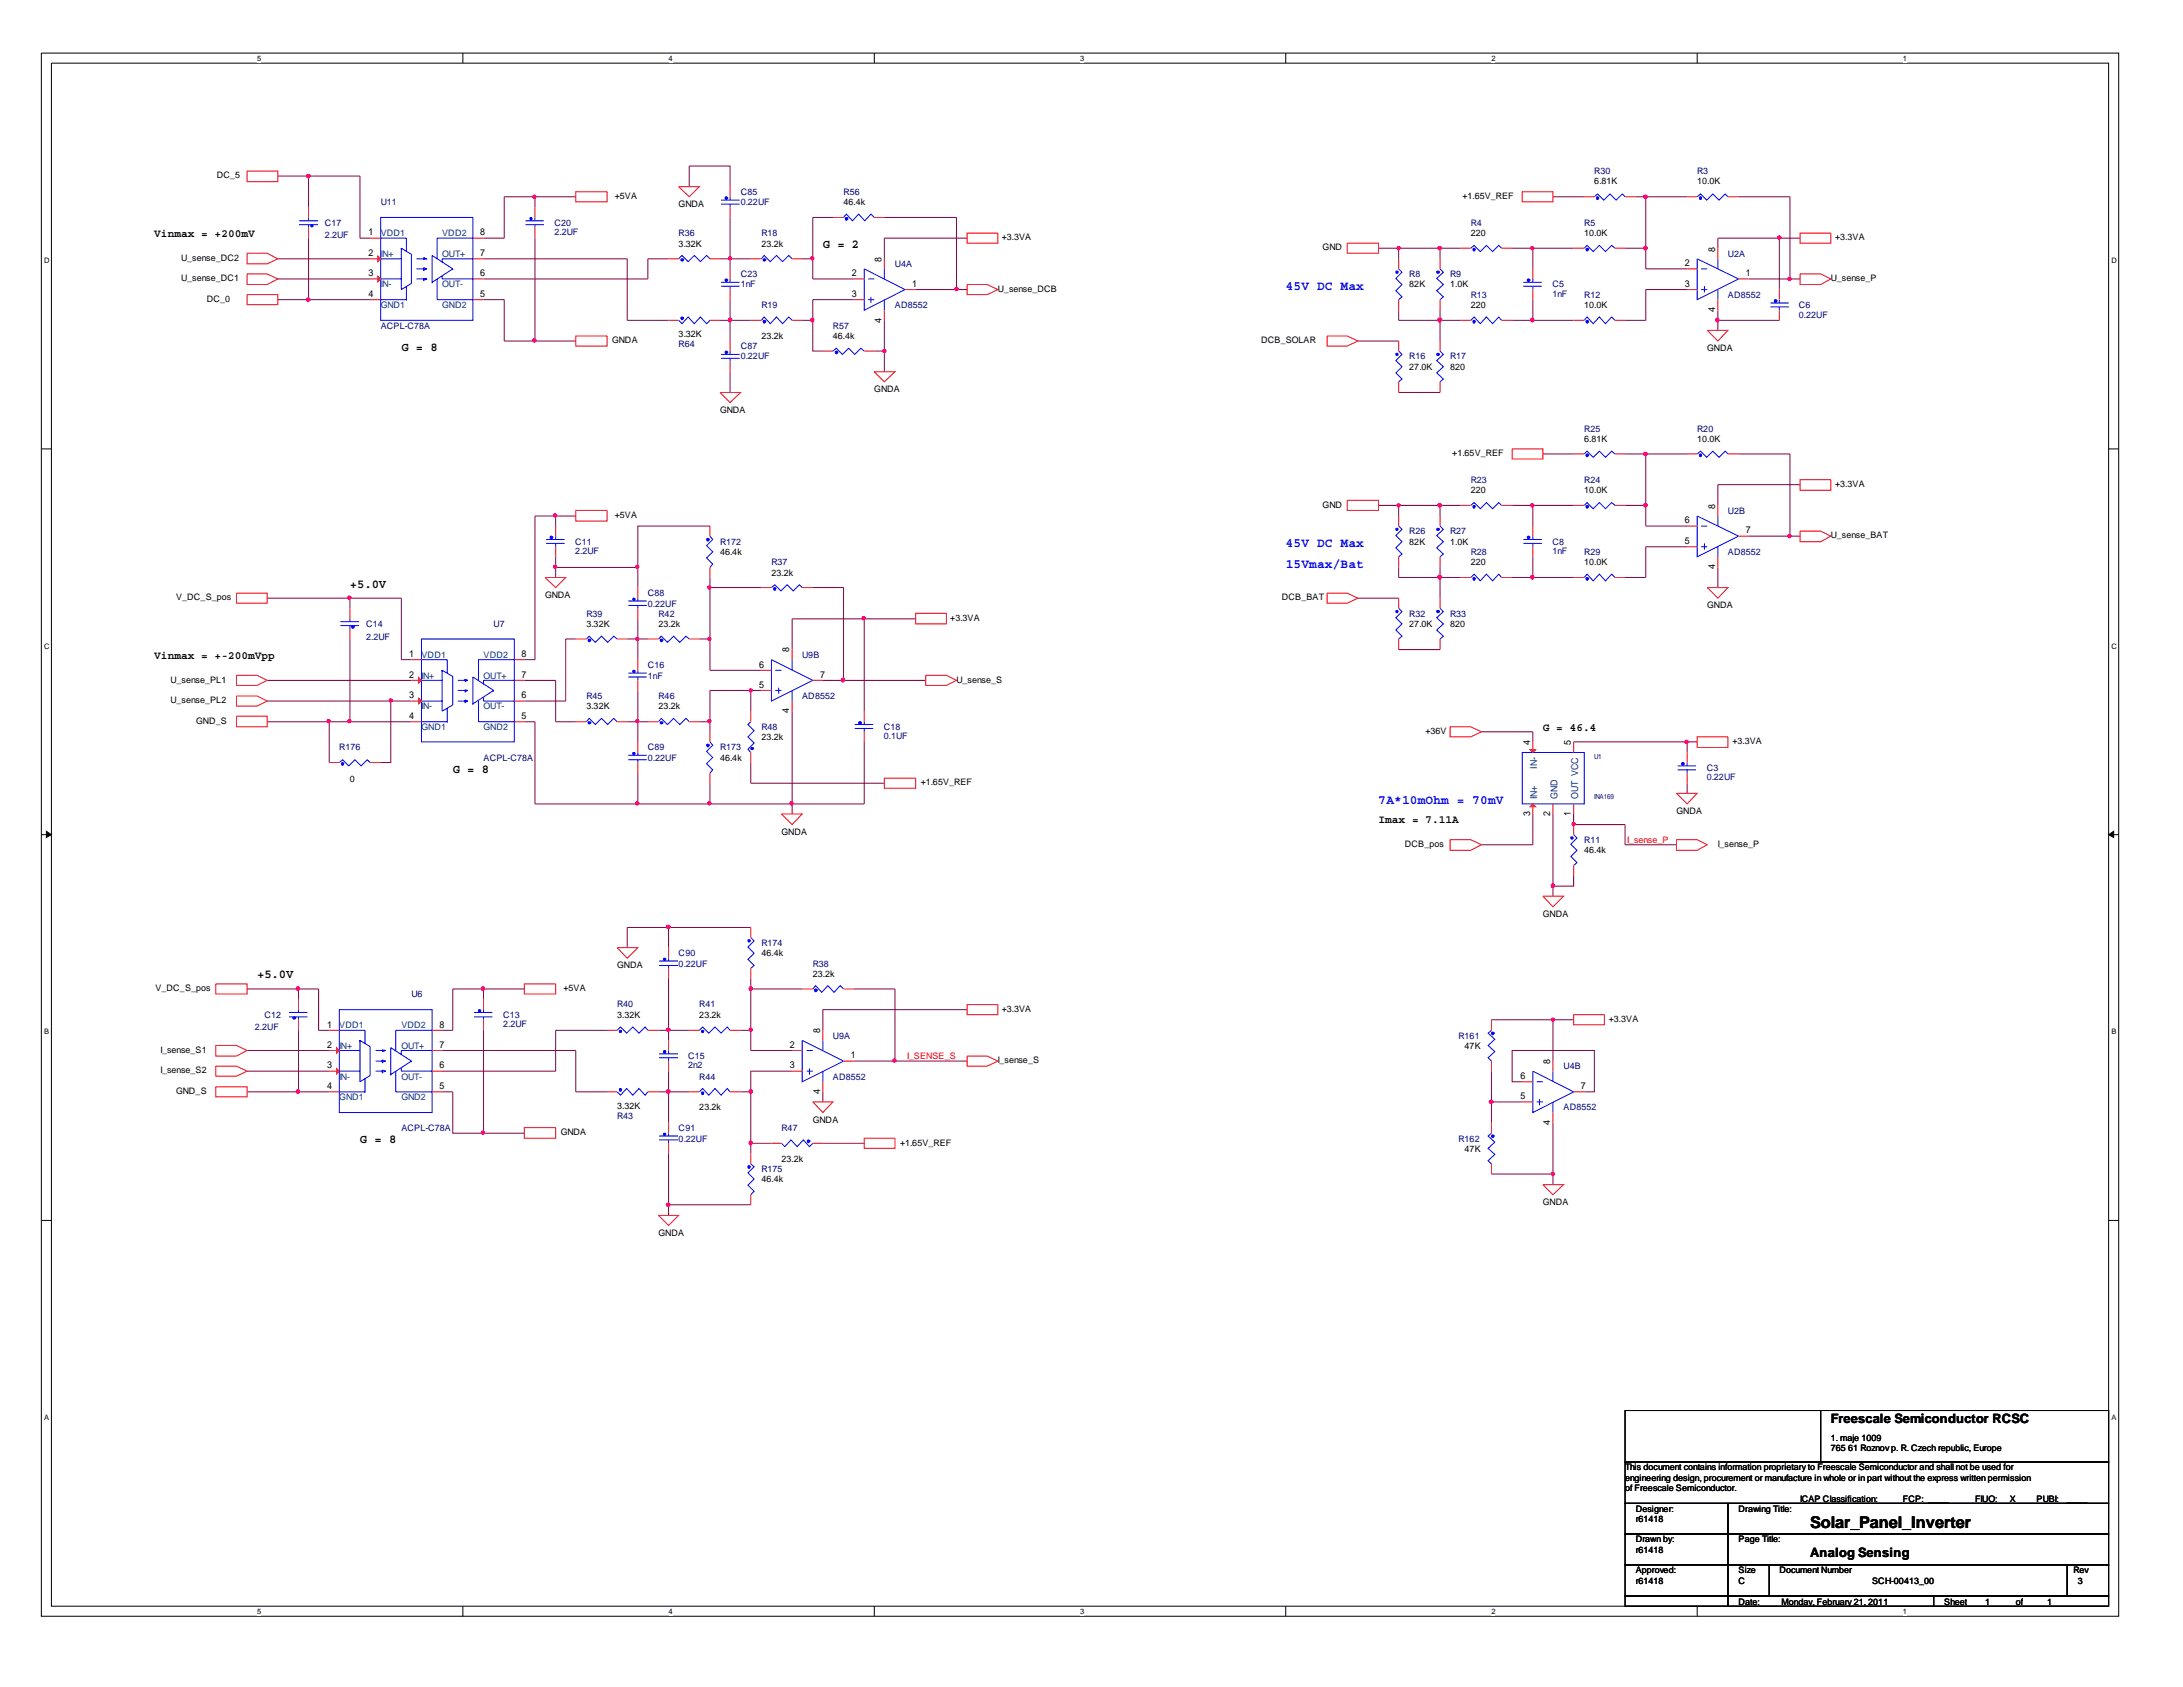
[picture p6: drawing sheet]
<svg xmlns="http://www.w3.org/2000/svg" width="279mm" height="216mm" viewBox="0 0 279 216" stroke-linecap="round" stroke-linejoin="round" font-family="sans-serif">
<defs><g id="words">
<text font-size="2.1" x="231.7" y="195.6">Solar_Panel_Inverter</text>
<g font-size="1.6">
<text x="105.3" y="31.8">G = 2</text>
<text x="51.4" y="44.9">G = 8</text>
<text x="44.8" y="75.2">+5.0V</text>
<text x="58" y="98.9">G = 8</text>
<text x="32.9" y="125.2">+5.0V</text>
<text x="46.1" y="146.3">G = 8</text>
<text x="234.3" y="182.1">Freescale Semiconductor RCSC</text>
<text x="231.7" y="199.3">Analog Sensing</text>
</g>
<g font-size="1.6" fill="#00f">
<text x="164.6" y="37.1">45V DC Max</text>
<text x="164.6" y="70">45V DC Max</text>
<text x="164.6" y="72.7">15Vmax/Bat</text>
<text x="176.4" y="103">7A*10mOhm = 70mV</text>
</g>
<g font-size="1.4">
<text x="19.7" y="30.3">Vinmax = +200mV</text>
<text x="19.7" y="84.4">Vinmax = +-200mVpp</text>
<text x="197.5" y="93.6">G = 46.4</text>
<text x="176.4" y="105.4">Imax = 7.11A</text>
</g>
<g font-size="1.2">
<text x="47.1" y="30.1">1</text>
<text x="47.1" y="32.8">2</text>
<text x="47.1" y="35.3">3</text>
<text x="61.5" y="35.3">6</text>
<text x="61.5" y="32.8">7</text>
<text x="61.5" y="30.1">8</text>
<text x="109" y="35.3">2</text>
<text x="112.8" y="33.5" transform="rotate(-90 112.8 33.5)">8</text>
<text x="215.6" y="34.1">2</text>
<text x="219.5" y="32.2" transform="rotate(-90 219.5 32.2)">8</text>
<text x="223.4" y="35.3">1</text>
<text x="47.1" y="38">4</text>
<text x="61.5" y="38">5</text>
<text x="109" y="38">3</text>
<text x="112.8" y="41.3" transform="rotate(-90 112.8 41.3)">4</text>
<text x="116.8" y="36.7">1</text>
<text x="215.6" y="36.7">3</text>
<text x="219.5" y="39.9" transform="rotate(-90 219.5 39.9)">4</text>
<text x="219.5" y="65.1" transform="rotate(-90 219.5 65.1)">8</text>
<text x="215.6" y="67">6</text>
<text x="215.6" y="69.6">5</text>
<text x="223.4" y="68.3">7</text>
<text x="219.5" y="72.8" transform="rotate(-90 219.5 72.8)">4</text>
<text x="101" y="83.5" transform="rotate(-90 101 83.5)">8</text>
<text x="52.4" y="84.1">1</text>
<text x="52.4" y="86.7">2</text>
<text x="52.4" y="89.4">3</text>
<text x="66.8" y="89.4">6</text>
<text x="66.8" y="86.7">7</text>
<text x="66.8" y="84.1">8</text>
<text x="97.2" y="85.4">6</text>
<text x="97.2" y="88">5</text>
<text x="105" y="86.7">7</text>
<text x="52.4" y="92">4</text>
<text x="66.8" y="92">5</text>
<text x="101" y="91.3" transform="rotate(-90 101 91.3)">4</text>
<text x="195.8" y="95.4" transform="rotate(-90 195.8 95.4)">4</text>
<text x="201.1" y="95.4" transform="rotate(-90 201.1 95.4)">5</text>
<text x="195.8" y="104.5" transform="rotate(-90 195.8 104.5)">3</text>
<text x="198.4" y="104.5" transform="rotate(-90 198.4 104.5)">2</text>
<text x="201.1" y="104.5" transform="rotate(-90 201.1 104.5)">1</text>
<text x="41.9" y="131.5">1</text>
<text x="56.2" y="131.5">8</text>
<text x="41.9" y="134.1">2</text>
<text x="41.9" y="136.7">3</text>
<text x="56.2" y="136.7">6</text>
<text x="56.2" y="134.1">7</text>
<text x="101.1" y="134.1">2</text>
<text x="101.1" y="136.7">3</text>
<text x="105" y="132.2" transform="rotate(-90 105 132.2)">8</text>
<text x="108.9" y="135.4">1</text>
<text x="198.4" y="136.2" transform="rotate(-90 198.4 136.2)">8</text>
<text x="41.9" y="139.4">4</text>
<text x="56.2" y="139.4">5</text>
<text x="105" y="140" transform="rotate(-90 105 140)">4</text>
<text x="194.6" y="138.1">6</text>
<text x="194.6" y="140.7">5</text>
<text x="198.4" y="144" transform="rotate(-90 198.4 144)">4</text>
<text x="202.3" y="139.4">7</text>
</g>
<g font-size="1.2" fill="#004080">
<text x="196.8" y="98.4" transform="rotate(-90 196.8 98.4)">IN-</text>
<text x="196.8" y="102.2" transform="rotate(-90 196.8 102.2)">IN+</text>
<text x="199.3" y="102.2" transform="rotate(-90 199.3 102.2)">GND</text>
<text x="202" y="102.2" transform="rotate(-90 202 102.2)">OUT VCC</text>
</g>
<g font-size="1.1">
<text x="27.8" y="22.8">DC_5</text>
<text x="204.1" y="23.6">6.81K</text>
<text x="217.2" y="23.6">10.0K</text>
<text x="78.7" y="25.5">+5VA</text>
<text x="86.9" y="26.5">GNDA</text>
<text x="108" y="26.3">46.4k</text>
<text x="187.2" y="25.5">+1.65V_REF</text>
<text x="23.2" y="36">U_sense_DC1</text>
<text x="23.2" y="33.4">U_sense_DC2</text>
<text x="86.9" y="31.6">3.32K</text>
<text x="97.4" y="31.6">23.2k</text>
<text x="128.2" y="30.8">+3.3VA</text>
<text x="169.3" y="32.1">GND</text>
<text x="188.2" y="30.2">220</text>
<text x="202.8" y="30.2">10.0K</text>
<text x="234.3" y="36">U_sense_P</text>
<text x="234.9" y="30.8">+3.3VA</text>
<text x="26.5" y="38.6">DC_0</text>
<text x="127.7" y="37.3">U_sense_DCB</text>
<text x="180.4" y="36.8">82K</text>
<text x="185.6" y="36.8">1.0K</text>
<text x="188.2" y="39.4">220</text>
<text x="202.8" y="39.4">10.0K</text>
<text x="78.3" y="43.9">GNDA</text>
<text x="86.9" y="43.1">3.32K</text>
<text x="97.4" y="43.4">23.2k</text>
<text x="106.6" y="43.4">46.4k</text>
<text x="161.4" y="43.9">DCB_SOLAR</text>
<text x="180.4" y="47.4">27.0K</text>
<text x="185.6" y="47.4">820</text>
<text x="218.5" y="44.9">GNDA</text>
<text x="92.2" y="52.9">GNDA</text>
<text x="111.9" y="50.2">GNDA</text>
<text x="185.9" y="58.4">+1.65V_REF</text>
<text x="202.8" y="56.5">6.81K</text>
<text x="217.2" y="56.5">10.0K</text>
<text x="169.3" y="65">GND</text>
<text x="188.2" y="63.1">220</text>
<text x="202.8" y="63.1">10.0K</text>
<text x="234.9" y="62.3">+3.3VA</text>
<text x="78.7" y="66.3">+5VA</text>
<text x="92.2" y="71">46.4k</text>
<text x="180.4" y="69.7">82K</text>
<text x="185.6" y="69.7">1.0K</text>
<text x="234.3" y="68.9">U_sense_BAT</text>
<text x="22.5" y="76.8">V_DC_S_pos</text>
<text x="69.8" y="76.6">GNDA</text>
<text x="98.7" y="73.7">23.2k</text>
<text x="164.1" y="76.8">DCB_BAT</text>
<text x="188.2" y="72.3">220</text>
<text x="202.8" y="72.3">10.0K</text>
<text x="218.5" y="77.8">GNDA</text>
<text x="75.1" y="80.3">3.32K</text>
<text x="84.3" y="80.3">23.2k</text>
<text x="121.6" y="79.5">+3.3VA</text>
<text x="180.4" y="80.3">27.0K</text>
<text x="185.6" y="80.3">820</text>
<text x="21.8" y="87.4">U_sense_PL1</text>
<text x="122.4" y="87.4">U_sense_S</text>
<text x="21.8" y="90">U_sense_PL2</text>
<text x="25.1" y="92.7">GND_S</text>
<text x="75.1" y="90.8">3.32K</text>
<text x="84.3" y="90.8">23.2k</text>
<text x="97.4" y="94.7">23.2k</text>
<text x="182.4" y="93.9">+36V</text>
<text x="221.7" y="95.2">+3.3VA</text>
<text x="44.8" y="100">0</text>
<text x="92.2" y="97.4">46.4k</text>
<text x="117.8" y="100.5">+1.65V_REF</text>
<text x="100" y="106.8">GNDA</text>
<text x="214.6" y="104.2">GNDA</text>
<text x="179.8" y="108.4">DCB_pos</text>
<text x="202.8" y="109.2">46.4k</text>
<text x="219.9" y="108.4">I_sense_P</text>
<text x="197.5" y="117.3">GNDA</text>
<text x="79" y="123.9">GNDA</text>
<text x="97.4" y="122.3">46.4k</text>
<text x="104" y="125">23.2k</text>
<text x="19.9" y="126.9">V_DC_S_pos</text>
<text x="72.1" y="126.9">+5VA</text>
<text x="79" y="130.3">3.32K</text>
<text x="89.5" y="130.3">23.2k</text>
<text x="128.2" y="129.5">+3.3VA</text>
<text x="205.9" y="130.8">+3.3VA</text>
<text x="20.5" y="134.7">I_sense_S1</text>
<text x="20.5" y="137.4">I_sense_S2</text>
<text x="127.7" y="136.1">I_sense_S</text>
<text x="187.5" y="134.2">47K</text>
<text x="22.5" y="140">GND_S</text>
<text x="79" y="141.9">3.32K</text>
<text x="89.5" y="142.1">23.2k</text>
<text x="104" y="143.7">GNDA</text>
<text x="71.8" y="145.3">GNDA</text>
<text x="100" y="148.7">23.2k</text>
<text x="115.2" y="146.6">+1.65V_REF</text>
<text x="187.5" y="147.4">47K</text>
<text x="97.4" y="151.3">46.4k</text>
<text x="197.5" y="154.3">GNDA</text>
<text x="84.3" y="158.2">GNDA</text>
<text x="234.3" y="184.4">1. maje 1009</text>
<text x="234.3" y="185.7">765 61 Roznov p. R. Czech republic, Europe</text>
<text x="208" y="188.2">This document contains information proprietary to Freescale Semiconductor and shall not be used for</text>
<text x="208" y="189.5">engineering design, procurement or manufacture in whole or in part without the express written permission</text>
<text x="208" y="190.8">of Freescale Semiconductor.</text>
<text x="209.4" y="193.5">Designer:</text>
<text x="209.4" y="197.4">Drawn by:</text>
<text x="209.4" y="194.8">r61418</text>
<text x="222.5" y="197.4">Page Title:</text>
<text x="222.5" y="193.5">Drawing Title:</text>
<text x="230.4" y="192.2">ICAP Classification:</text>
<text x="243.6" y="192.2">FCP: ____</text>
<text x="252.8" y="192.2">FIUO:</text>
<text x="257.2" y="192.2">X</text>
<text x="260.7" y="192.2">PUBI:</text>
<text x="264.6" y="192.2">____</text>
<text x="209.4" y="201.3">Approved:</text>
<text x="209.4" y="202.7">r61418</text>
<text x="209.4" y="198.8">r61418</text>
<text x="222.5" y="201.3">Size</text>
<text x="222.5" y="202.7">C</text>
<text x="227.7" y="201.3">Document Number</text>
<text x="239.6" y="202.7">SCH-00413_00</text>
<text x="265.4" y="201.3">Rev</text>
<text x="265.9" y="202.7">3</text>
<text x="222.5" y="205.3">Date:</text>
<text x="228" y="205.3">Monday, February 21, 2011</text>
<text x="248.8" y="205.3">Sheet</text>
<text x="254.1" y="205.3">1</text>
<text x="258" y="205.3">of</text>
<text x="262" y="205.3">1</text>
</g>
<g font-size="1.1" fill="#000080">
<text x="204.1" y="22.3">R30</text>
<text x="217.2" y="22.3">R3</text>
<text x="41.6" y="28.9">C17</text>
<text x="48.7" y="26.3">U11</text>
<text x="71" y="28.9">C20</text>
<text x="94.8" y="25">C85</text>
<text x="94.8" y="26.3">0.22UF</text>
<text x="108" y="25">R56</text>
<text x="188.2" y="28.9">R4</text>
<text x="202.8" y="28.9">R5</text>
<text x="41.6" y="30.5">2.2UF</text>
<text x="71" y="30.1">2.2UF</text>
<text x="86.9" y="30.2">R36</text>
<text x="94.8" y="35.5">C23</text>
<text x="97.4" y="30.2">R18</text>
<text x="114.5" y="34.2">U4A</text>
<text x="180.4" y="35.5">R8</text>
<text x="185.6" y="35.5">R9</text>
<text x="221.2" y="32.8">U2A</text>
<text x="94.8" y="36.8">1nF</text>
<text x="97.4" y="39.4">R19</text>
<text x="114.5" y="39.4">AD8552</text>
<text x="188.2" y="38.1">R13</text>
<text x="198.7" y="36.8">C5</text>
<text x="198.7" y="38">1nF</text>
<text x="202.8" y="38.1">R12</text>
<text x="221.2" y="38.1">AD8552</text>
<text x="230.2" y="39.4">C6</text>
<text x="230.2" y="40.6">0.22UF</text>
<text x="48.7" y="42.1">ACPL-C78A</text>
<text x="86.9" y="44.4">R64</text>
<text x="94.8" y="44.7">C87</text>
<text x="94.8" y="46">0.22UF</text>
<text x="106.6" y="42.1">R57</text>
<text x="180.4" y="46">R16</text>
<text x="185.6" y="46">R17</text>
<text x="202.8" y="55.2">R25</text>
<text x="217.2" y="55.2">R20</text>
<text x="188.2" y="61.8">R23</text>
<text x="202.8" y="61.8">R24</text>
<text x="221.2" y="65.8">U2B</text>
<text x="73.6" y="69.7">C11</text>
<text x="73.6" y="70.9">2.2UF</text>
<text x="92.2" y="69.7">R172</text>
<text x="180.4" y="68.4">R26</text>
<text x="185.6" y="68.4">R27</text>
<text x="188.2" y="71">R28</text>
<text x="198.7" y="69.7">C8</text>
<text x="198.7" y="70.9">1nF</text>
<text x="202.8" y="71">R29</text>
<text x="221.2" y="71">AD8552</text>
<text x="82.9" y="76.3">C88</text>
<text x="82.9" y="77.6">0.22UF</text>
<text x="98.7" y="72.3">R37</text>
<text x="46.9" y="80.3">C14</text>
<text x="46.9" y="81.8">2.2UF</text>
<text x="63.2" y="80.3">U7</text>
<text x="75.1" y="78.9">R39</text>
<text x="84.3" y="78.9">R42</text>
<text x="180.4" y="78.9">R32</text>
<text x="185.6" y="78.9">R33</text>
<text x="75.1" y="89.4">R45</text>
<text x="82.9" y="85.5">C16</text>
<text x="82.9" y="86.9">1nF</text>
<text x="84.3" y="89.4">R46</text>
<text x="102.7" y="84.2">U9B</text>
<text x="102.7" y="89.4">AD8552</text>
<text x="97.4" y="93.4">R48</text>
<text x="113.1" y="93.4">C18</text>
<text x="113.1" y="94.6">0.1UF</text>
<text x="43.4" y="96">R176</text>
<text x="61.9" y="97.4">ACPL-C78A</text>
<text x="82.9" y="96">C89</text>
<text x="82.9" y="97.4">0.22UF</text>
<text x="92.2" y="96">R173</text>
<text x="218.4" y="98.7">C3</text>
<text x="218.4" y="99.9">0.22UF</text>
<text x="202.8" y="107.9">R11</text>
<text x="86.9" y="122.3">C90</text>
<text x="86.9" y="123.7">0.22UF</text>
<text x="97.4" y="121.1">R174</text>
<text x="104" y="123.7">R38</text>
<text x="32.6" y="131.9">2.2UF</text>
<text x="33.8" y="130.3">C12</text>
<text x="52.7" y="127.6">U6</text>
<text x="64.4" y="130.3">C13</text>
<text x="64.4" y="131.4">2.2UF</text>
<text x="79" y="128.9">R40</text>
<text x="89.5" y="128.9">R41</text>
<text x="88.1" y="135.5">C15</text>
<text x="88.1" y="136.7">2n2</text>
<text x="106.6" y="132.9">U9A</text>
<text x="186.7" y="132.9">R161</text>
<text x="200.1" y="136.9">U4B</text>
<text x="79" y="143.2">R43</text>
<text x="89.5" y="138.2">R44</text>
<text x="106.6" y="138.2">AD8552</text>
<text x="200.1" y="142.1">AD8552</text>
<text x="51.4" y="144.7">ACPL-C78A</text>
<text x="86.9" y="144.7">C91</text>
<text x="86.9" y="146.1">0.22UF</text>
<text x="100" y="144.7">R47</text>
<text x="186.7" y="146.1">R162</text>
<text x="97.4" y="150">R175</text>
</g>
<g font-size="1.1" fill="#004080">
<text x="48.7" y="30.2">VDD1</text>
<text x="48.7" y="32.8">IN+</text>
<text x="56.6" y="32.8">OUT+</text>
<text x="56.6" y="30.2">VDD2</text>
<text x="48.7" y="36.8">IN-</text>
<text x="48.7" y="39.4">GND1</text>
<text x="56.6" y="39.4">GND2</text>
<text x="56.6" y="36.8">OUT-</text>
<text x="53.9" y="84.2">VDD1</text>
<text x="53.9" y="86.9">IN+</text>
<text x="61.9" y="86.9">OUT+</text>
<text x="61.9" y="84.2">VDD2</text>
<text x="53.9" y="90.8">IN-</text>
<text x="53.9" y="93.4">GND1</text>
<text x="61.9" y="93.4">GND2</text>
<text x="61.9" y="90.8">OUT-</text>
<text x="43.4" y="131.6">VDD1</text>
<text x="51.4" y="131.6">VDD2</text>
<text x="43.4" y="134.2">IN+</text>
<text x="51.4" y="134.2">OUT+</text>
<text x="43.4" y="138.2">IN-</text>
<text x="43.4" y="140.8">GND1</text>
<text x="51.4" y="140.8">GND2</text>
<text x="51.4" y="138.2">OUT-</text>
</g>
<g font-size="1.1" fill="#f00">
<text x="208.3" y="107.8">I_sense_P</text>
<text x="116.1" y="135.5">I_SENSE_S</text>
</g>
<g font-size="1">
<text x="32.9" y="7.8">5</text>
<text x="85.6" y="7.8">4</text>
<text x="138.2" y="7.8">3</text>
<text x="190.9" y="7.8">2</text>
<text x="243.6" y="7.8">1</text>
<text x="5.6" y="33.6">D</text>
<text x="270.2" y="33.6">D</text>
<text x="5.6" y="83">C</text>
<text x="270.2" y="83">C</text>
<text x="5.6" y="132.4">B</text>
<text x="270.2" y="132.4">B</text>
<text x="5.6" y="181.7">A</text>
<text x="270.2" y="181.7">A</text>
<text x="32.9" y="206.6">5</text>
<text x="85.6" y="206.6">4</text>
<text x="138.2" y="206.6">3</text>
<text x="190.9" y="206.6">2</text>
<text x="243.6" y="206.6">1</text>
</g>
<g font-size=".9" fill="#000080">
<text x="204.1" y="97.1">U1</text>
<text x="204.1" y="102.3">INA169</text>
</g>
</g></defs>
<path d="M5.3 6.8h265.9v200h-265.9zM6.6 8.1h263.3v197.5h-263.3z" fill="none" stroke="#000" stroke-width=".13"/>
<g fill="#fff">
<path d="M32.9 6.9h.5v1.1h-.5z"/>
<path d="M32.9 205.7h.5v1.1h-.5z"/>
</g>
<path d="M59.2 6.8v1.3M59.2 205.6v1.2" fill="none" stroke="#000" stroke-width=".13"/>
<g fill="#fff">
<path d="M85.6 6.9h.5v1.1h-.5z"/>
<path d="M85.6 205.7h.5v1.1h-.5z"/>
</g>
<path d="M111.9 6.8v1.3M111.9 205.6v1.2" fill="none" stroke="#000" stroke-width=".13"/>
<g fill="#fff">
<path d="M138.2 6.9h.5v1.1h-.5z"/>
<path d="M138.2 205.7h.5v1.1h-.5z"/>
</g>
<path d="M164.6 6.8v1.3M164.6 205.6v1.2" fill="none" stroke="#000" stroke-width=".13"/>
<g fill="#fff">
<path d="M190.9 6.9h.5v1.1h-.5z"/>
<path d="M190.9 205.7h.5v1.1h-.5z"/>
</g>
<path d="M217.2 6.8v1.3M217.2 205.6v1.2" fill="none" stroke="#000" stroke-width=".13"/>
<g fill="#fff">
<path d="M243.6 6.9h.5v1.1h-.5z"/>
<path d="M243.6 205.7h.5v1.1h-.5z"/>
<path d="M5.6 32.8h.7v1h-.7z"/>
<path d="M270.2 32.8h.7v1h-.7z"/>
<path d="M5.6 82.1h.7v1.1h-.7z"/>
<path d="M270.2 82.1h.7v1.1h-.7z"/>
</g>
<path d="M5.3 57.5h1.3M269.9 57.5h1.3" fill="none" stroke="#000" stroke-width=".13"/>
<g fill="#fff">
<path d="M5.6 131.5h.6v1.1h-.6z"/>
<path d="M270.2 131.5h.6v1.1h-.6z"/>
</g>
<path d="M5.3 106.8h1.3M269.9 106.8h1.3" fill="none" stroke="#000" stroke-width=".13"/>
<path d="M5.9 106.4l.7 .4-.7 .4zM269.9 106.8l.6-.4v.8z" fill="#000" stroke="#000" stroke-width=".13"/>
<g fill="#fff">
<path d="M5.6 180.9h.6v1h-.6z"/>
<path d="M270.2 180.9h.5v1h-.5z"/>
</g>
<g fill="none" stroke="#000" stroke-width=".13">
<path d="M5.3 156.2h1.3M269.9 156.2h1.3M208 187.1h61.9v5.3h-61.9zM208 180.5h61.9v6.6h-61.9zM208 192.4h13.2v3.9h-13.2zM208 196.3h13.2v4h-13.2zM221.2 192.4h48.7v3.9h-48.7zM221.2 196.3h48.7v4h-48.7zM233 180.5v6.6M208 200.3h13.2v4h-13.2zM208 204.3h13.2v1.3h-13.2zM221.2 204.3h26.3v1.3h-26.3z"/>
<path d="M221.2 200.3h5.3v4h-5.3zM226.5 200.3h38.1v4h-38.1zM247.5 204.3h22.4v1.3h-22.4zM264.6 200.3h5.3v4h-5.3z"/>
</g>
<g fill="none" stroke="#800040" stroke-width=".13">
<path d="M35.6 22.5h3.9M35.6 35.7h11.8M35.6 33.1h11.8M35.6 38.3h3.9M39.5 22.5v4M39.5 30.5v7.8M39.5 22.5h6.6v8M39.5 38.3h7.9M46.1 30.5h1.3M61.9 38.3h2.6v5.3h4M61.9 33.1h18.4v7.9h5.3M68.5 25.2h5.2"/>
<path d="M68.5 25.2v1.3M68.5 25.2h-4v5.3h-2.6M68.5 30.5v13.1M85.6 33.1h-2.7v2.6h-21M88.2 23.9v-2.7h5.2v2.7M92.2 33.1h1.2M93.4 33.1h2.7M93.4 38.3v2.7M93.4 33.1v1.3M93.4 27.8v5.3M102.7 33.1h1.3M104 33.1v2.6h5.3"/>
<path d="M106.6 27.8h-2.6v5.3M109.3 38.3h-5.3v2.7M113.2 27.8h9.2v9.3M117.2 37.1h5.2M122.4 37.1h1.4M123.8 30.5h-10.6v2.6M176.4 31.8h2.6M179 39.7v1.3h5.3M179 31.8h5.3M179 31.8v1.3M184.3 31.8v1.3M184.3 39.7v1.3"/>
<path d="M184.3 31.8h2.7M193.5 31.8h2.7v2.6M196.2 31.8h5.2M196.2 38.3v2.7M198.8 25.2h4M208 31.8h2.6M209.4 25.2h1.2M210.6 31.8v2.6h5.3M210.6 25.2v6.6M210.6 25.2h5.3M215.9 37.1h-5.3v3.9h-2.6M219.9 30.5h7.8v6.6"/>
<path d="M219.9 30.5v1.3M219.9 39.7v1.3M222.5 25.2h6.6v10.5M223.8 35.7h5.3M227.7 30.5h2.7M229.1 35.7h1.3M68.5 43.6h5.2M92.2 41h1.2M93.4 41v2.6M93.4 47.6v2.6M93.4 41h2.7M102.7 41h1.3"/>
<path d="M104 41v3.9h1.3M111.9 44.9h1.3M113.2 41v3.9M113.2 44.9v2.7M173.8 43.6h5.2M179 50.2h5.3M184.3 41v2.6M184.3 41h2.7M193.5 41h2.7M196.2 41h5.2M197.5 58.1h3.9M208 58.1h2.6"/>
<path d="M210.6 58.1v6.6M210.6 58.1h5.3M219.9 41v1.3M219.9 41h7.8M222.5 58.1h6.6v10.5M34.2 76.6h10.6M44.8 76.6h6.6v7.8h1.3M44.8 76.6v1.2M71.1 66h-2.6v18.4h-1.4M71.1 66v1.3M71.1 71.3v1.3M71.1 66h2.6"/>
<path d="M71.1 72.6h10.5v2.6M71.1 72.6v1.3M81.6 79.2v2.6M90.9 75.2h6.5M90.9 73.9v1.3M90.9 67.3h-9.3v5.3M90.9 75.2v6.6h-1.4M104 75.2h4v11.9M110.6 79.2v11.8M110.6 79.2h-9.2v3.9M110.6 79.2h6.6M173.8 76.6h5.2"/>
<path d="M176.4 64.7h2.6M179 64.7h5.3M179 72.6v1.3h5.3M179 64.7v1.3M184.3 64.7v1.3M184.3 72.6v1.3M184.3 73.9v2.7M184.3 64.7h2.7M184.3 73.9h2.7M193.5 73.9h2.7M193.5 64.7h2.7M196.2 73.9h5.2"/>
<path d="M196.2 64.7h5.2M196.2 71.3v2.6M196.2 64.7v2.6M208 64.7h2.6M210.6 64.7v2.6h5.3M215.9 70h-5.3v3.9h-2.6M219.9 72.6v2.6M223.8 68.6h5.3M229.1 68.6h1.3M230.4 62h-10.5v2.7M34.2 87.1h18.5M34.2 89.7h15.8v7.9h-1.3"/>
<path d="M34.2 92.4h7.9v5.2M42.1 92.4h2.7M44.8 81.8v10.6M44.8 92.4h7.9M50 89.7h2.7M67.1 92.4h1.4v10.5h13.1M67.1 87.1h4v5.3h2.6M73.7 81.8h-1.3v7.9h-5.3M80.3 81.8h1.3M80.3 92.4h1.3M81.6 92.4v2.5M81.6 99v3.9"/>
<path d="M81.6 81.8h1.3M81.6 92.4h1.3M81.6 81.8v2.6M81.6 88.4v4M89.5 92.4h1.4M90.9 92.4v1.3M90.9 81.8v4h6.5M96.1 88.4h1.3M96.1 91v-2.6h-5.2v4M96.1 97.6v2.6h17.1M101.4 91v11.9M105.3 87.1h2.7"/>
<path d="M108 87.1h10.5M110.6 94.9v8h-9.2M179 83.1h5.3M189.6 93.7h6.6v1.2M201.4 94.9h14.5M215.9 94.9v1.4M215.9 94.9h1.3M85.6 118.7h10.5M90.9 100.2v2.7h-9.3M90.9 102.9h10.5M101.4 102.9v1.3M196.2 104.2v3.9h-6.6"/>
<path d="M198.8 104.2v9.2h2.6v-1.3M198.8 113.4v1.3M201.4 104.2v1.3h6.6v2.6h6.6M215.9 100.2v1.3M31.6 134.4h10.5M31.6 126.6h6.6M31.6 137.1h10.5M38.2 139.7h3.9M38.2 126.6v1.3M38.2 131.9v7.8h-6.6M38.2 126.6h2.6v5.3M40.8 131.9h1.3"/>
<path d="M56.6 139.7h1.4v5.3h3.9M56.6 134.4h17.1v5.3h4M61.9 126.6h-3.9v5.3h-1.4M61.9 126.6h5.2M61.9 131.9v13.1M61.9 126.6v1.3M77.7 131.9h-6.6v5.2h-14.5M80.3 121.3v-2.6h5.3v2.6M84.3 139.7h1.3M84.3 131.9h1.3M85.6 125.3v6.6M85.6 139.7v4"/>
<path d="M85.6 137.1v2.6M85.6 131.9v1.3M85.6 131.9h2.6M85.6 139.7h2.6M94.8 139.7h1.3M94.8 131.9h1.3M96.1 126.6h6.6M96.1 131.9v2.5h5.3M96.1 139.7v6.6M96.1 126.6v5.3M96.1 125.3v1.3M101.4 137.1h-5.3v2.6"/>
<path d="M105.3 139.7v1.3M109.3 135.8h5.2M109.3 126.6h5.2v9.2M114.5 135.8h9.3M123.8 129.2h-18.5v2.7M190.9 130.5h7.9M190.9 137.1v3.9M194.8 138.4h-1.3v-4h10.6v5.3h-1.3M198.8 130.5v5.3M198.8 130.5h2.6M61.9 145h5.2M85.6 154.2v1.3"/>
<path d="M85.6 147.6v6.6M85.6 154.2h10.5M96.1 146.3h2.6M96.1 146.3v1.3M105.3 146.3h5.3M190.9 141v2.7M190.9 141h3.9M198.8 150.3v1.3M198.8 143.7v6.6h-7.9"/>
</g>
<g fill="#f0f" stroke="#f0f" stroke-width=".13">
<path d="M90.6 102.7h.3l.1 .1-.1 .1-.1 .1-.2-.1z" fill-rule="evenodd"/>
<path d="M68.2 43.4h.3l.1 .2-.1 .1-.1 .1-.2-.1z" fill-rule="evenodd"/>
<path d="M113 44.8h.3l.1 .1-.1 .2h-.1h-.2z" fill-rule="evenodd"/>
<path d="M103.8 32.9h.3l.1 .2-.1 .1-.1 .1-.2-.1z" fill-rule="evenodd"/>
<path d="M103.8 40.8h.3l.1 .1-.2 .3-.2-.1z" fill-rule="evenodd"/>
<path d="M68.2 25h.3l.1 .2-.1 .1-.1 .1-.2-.1z" fill-rule="evenodd"/>
<path d="M93.3 40.8h.3l.1 .1-.3 .3-.2-.1z" fill-rule="evenodd"/>
<path d="M93.3 32.9h.3l.1 .2-.1 .1-.2 .1-.1-.1z" fill-rule="evenodd"/>
<path d="M122.3 36.8h.3v.2v.1l-.2 .1-.1-.1z" fill-rule="evenodd"/>
<path d="M39.3 22.4l.3-.1 .1 .2-.3 .2h-.1z" fill-rule="evenodd"/>
<path d="M44.6 92.1h.2l.1 .2-.1 .1-.1 .1-.1-.1z" fill-rule="evenodd"/>
<path d="M61.7 144.8h.3v.2v.1l-.2 .1-.1-.1z" fill-rule="evenodd"/>
<path d="M196 40.8h.2l.1 .1-.2 .3-.2-.1z" fill-rule="evenodd"/>
<path d="M196 31.6h.2l.1 .2-.1 .1-.1 .1-.1-.1z" fill-rule="evenodd"/>
<path d="M196 73.7h.2l.1 .1-.2 .3-.2-.1z" fill-rule="evenodd"/>
<path d="M210.4 57.9h.3l.2 .2-.3 .2-.2-.1z" fill-rule="evenodd"/>
<path d="M196 64.5h.2l.1 .2-.1 .1-.1 .1-.1-.1z" fill-rule="evenodd"/>
<path d="M228.9 68.5h.3v.1v.1l-.2 .1-.1-.1z" fill-rule="evenodd"/>
<path d="M228.9 35.5h.3v.2v.1l-.2 .1-.1-.1z" fill-rule="evenodd"/>
<path d="M210.4 64.5h.3l.2 .2-.3 .2-.2-.1z" fill-rule="evenodd"/>
<path d="M210.4 31.6h.3l.2 .2-.3 .2-.2-.1z" fill-rule="evenodd"/>
<path d="M210.4 25h.3l.2 .2-.3 .2-.2-.1z" fill-rule="evenodd"/>
<path d="M184.1 64.5h.3l.1 .2-.3 .2-.1-.1z" fill-rule="evenodd"/>
<path d="M178.9 64.5h.2l.1 .2-.1 .1-.1 .1-.1-.1z" fill-rule="evenodd"/>
<path d="M184.1 31.6h.3l.1 .2-.3 .2-.1-.1z" fill-rule="evenodd"/>
<path d="M178.9 31.6h.2l.1 .2-.1 .1-.1 .1-.1-.1z" fill-rule="evenodd"/>
<path d="M107.7 86.8h.3l.1 .2-.2 .3-.2-.2z" fill-rule="evenodd"/>
<path d="M110.4 79h.3l.1 .1-.1 .2h-.2h-.1z" fill-rule="evenodd"/>
<path d="M81.4 81.6h.3l.1 .2-.1 .1-.1 .1-.2-.1z" fill-rule="evenodd"/>
<path d="M41.9 92.1h.3l.1 .2-.1 .1-.1 .1-.2-.1z" fill-rule="evenodd"/>
<path d="M90.6 81.6h.3l.1 .2-.1 .1-.1 .1-.2-.1z" fill-rule="evenodd"/>
<path d="M44.6 76.3h.2l.1 .2-.1 .1-.1 .1-.1-.1z" fill-rule="evenodd"/>
<path d="M95.9 88.2h.3l.1 .2-.1 .1-.1 .1-.2-.1z" fill-rule="evenodd"/>
<path d="M95.9 126.3h.3l.1 .2-.2 .3-.2-.2z" fill-rule="evenodd"/>
<path d="M227.6 30.2h.3l.1 .2-.1 .1-.2 .1-.1-.1z" fill-rule="evenodd"/>
<path d="M198.6 113.2h.3l.1 .1-.2 .3-.2-.1z" fill-rule="evenodd"/>
<path d="M215.7 94.8h.3l.1 .1-.1 .2-.1 .1-.2-.1z" fill-rule="evenodd"/>
<path d="M95.9 131.6h.3l.1 .2-.1 .1-.1 .1-.2-.1z" fill-rule="evenodd"/>
<path d="M219.6 40.8h.3l.1 .1-.2 .3-.2-.1z" fill-rule="evenodd"/>
<path d="M81.4 92.1h.3l.1 .2-.1 .1-.1 .1-.2-.1z" fill-rule="evenodd"/>
<path d="M201.2 105.3h.3l.1 .2-.1 .1-.1 .1-.2-.1z" fill-rule="evenodd"/>
<path d="M101.2 102.7h.2l.1 .1-.1 .1-.1 .1-.1-.1z" fill-rule="evenodd"/>
<path d="M90.6 92.1h.3l.1 .2-.1 .1-.1 .1-.2-.1z" fill-rule="evenodd"/>
<path d="M38 126.3h.3v.2l-.2 .3-.2-.2z" fill-rule="evenodd"/>
<path d="M61.7 126.3h.3v.2l-.2 .3-.2-.2z" fill-rule="evenodd"/>
<path d="M70.9 65.8h.3l.1 .2-.1 .1-.2 .1-.1-.1z" fill-rule="evenodd"/>
<path d="M95.9 146.1h.3l.1 .1-.2 .3-.2-.1z" fill-rule="evenodd"/>
<path d="M95.9 139.5h.3l.1 .2-.2 .2-.2-.1z" fill-rule="evenodd"/>
<path d="M85.3 131.6h.3l.2 .2-.3 .2-.2-.1z" fill-rule="evenodd"/>
<path d="M90.6 75h.3l.1 .2-.1 .1-.1 .1-.2-.1z" fill-rule="evenodd"/>
<path d="M114.3 135.6h.3l.1 .1-.1 .2h-.1h-.2z" fill-rule="evenodd"/>
<path d="M81.4 72.4h.3l.1 .1-.1 .2-.1 .1-.2-.1z" fill-rule="evenodd"/>
<path d="M70.9 72.4h.3l.1 .1-.1 .2-.2 .1-.1-.1z" fill-rule="evenodd"/>
<path d="M39.3 38.2h.3l.1 .1-.3 .3-.1-.1z" fill-rule="evenodd"/>
<path d="M190.7 140.9l.3-.1 .1 .2-.3 .2h-.1z" fill-rule="evenodd"/>
<path d="M198.6 150.1h.3l.1 .2-.1 .1-.1 .1-.2-.1z" fill-rule="evenodd"/>
<path d="M198.6 130.3h.3l.1 .2-.1 .1-.1 .1-.2-.1z" fill-rule="evenodd"/>
<path d="M81.4 102.7h.3l.1 .1-.1 .1-.1 .1-.2-.1z" fill-rule="evenodd"/>
<path d="M85.3 118.5l.3-.1 .2 .2-.3 .2h-.2z" fill-rule="evenodd"/>
<path d="M85.3 154h.3l.2 .2-.3 .2-.2-.1z" fill-rule="evenodd"/>
<path d="M49.8 89.5h.3l.1 .1-.1 .2-.1 .1-.2-.1z" fill-rule="evenodd"/>
<path d="M38 139.5h.3v.2l-.2 .2-.2-.1z" fill-rule="evenodd"/>
<path d="M90.6 102.7h.3l.1 .1-.1 .1-.1 .1-.2-.1z" fill-rule="evenodd"/>
<path d="M68.2 43.4h.3l.1 .2-.1 .1-.1 .1-.2-.1z" fill-rule="evenodd"/>
<path d="M113 44.8h.3l.1 .1-.1 .2h-.1h-.2z" fill-rule="evenodd"/>
<path d="M103.8 32.9h.3l.1 .2-.1 .1-.1 .1-.2-.1z" fill-rule="evenodd"/>
<path d="M103.8 40.8h.3l.1 .1-.2 .3-.2-.1z" fill-rule="evenodd"/>
<path d="M68.2 25h.3l.1 .2-.1 .1-.1 .1-.2-.1z" fill-rule="evenodd"/>
<path d="M93.3 40.8h.3l.1 .1-.3 .3-.2-.1z" fill-rule="evenodd"/>
<path d="M93.3 32.9h.3l.1 .2-.1 .1-.2 .1-.1-.1z" fill-rule="evenodd"/>
<path d="M122.3 36.8h.3v.2v.1l-.2 .1-.1-.1z" fill-rule="evenodd"/>
<path d="M39.3 22.4l.3-.1 .1 .2-.3 .2h-.1z" fill-rule="evenodd"/>
<path d="M44.6 92.1h.2l.1 .2-.1 .1-.1 .1-.1-.1z" fill-rule="evenodd"/>
<path d="M61.7 144.8h.3v.2v.1l-.2 .1-.1-.1z" fill-rule="evenodd"/>
<path d="M196 40.8h.2l.1 .1-.2 .3-.2-.1z" fill-rule="evenodd"/>
<path d="M196 31.6h.2l.1 .2-.1 .1-.1 .1-.1-.1z" fill-rule="evenodd"/>
<path d="M196 73.7h.2l.1 .1-.2 .3-.2-.1z" fill-rule="evenodd"/>
<path d="M210.4 57.9h.3l.2 .2-.3 .2-.2-.1z" fill-rule="evenodd"/>
<path d="M196 64.5h.2l.1 .2-.1 .1-.1 .1-.1-.1z" fill-rule="evenodd"/>
<path d="M228.9 68.5h.3v.1v.1l-.2 .1-.1-.1z" fill-rule="evenodd"/>
<path d="M228.9 35.5h.3v.2v.1l-.2 .1-.1-.1z" fill-rule="evenodd"/>
<path d="M210.4 64.5h.3l.2 .2-.3 .2-.2-.1z" fill-rule="evenodd"/>
<path d="M210.4 31.6h.3l.2 .2-.3 .2-.2-.1z" fill-rule="evenodd"/>
<path d="M210.4 25h.3l.2 .2-.3 .2-.2-.1z" fill-rule="evenodd"/>
<path d="M184.1 64.5h.3l.1 .2-.3 .2-.1-.1z" fill-rule="evenodd"/>
<path d="M178.9 64.5h.2l.1 .2-.1 .1-.1 .1-.1-.1z" fill-rule="evenodd"/>
<path d="M184.1 31.6h.3l.1 .2-.3 .2-.1-.1z" fill-rule="evenodd"/>
<path d="M178.9 31.6h.2l.1 .2-.1 .1-.1 .1-.1-.1z" fill-rule="evenodd"/>
<path d="M107.7 86.8h.3l.1 .2-.2 .3-.2-.2z" fill-rule="evenodd"/>
<path d="M110.4 79h.3l.1 .1-.1 .2h-.2h-.1z" fill-rule="evenodd"/>
<path d="M81.4 81.6h.3l.1 .2-.1 .1-.1 .1-.2-.1z" fill-rule="evenodd"/>
<path d="M41.9 92.1h.3l.1 .2-.1 .1-.1 .1-.2-.1z" fill-rule="evenodd"/>
<path d="M90.6 81.6h.3l.1 .2-.1 .1-.1 .1-.2-.1z" fill-rule="evenodd"/>
<path d="M44.6 76.3h.2l.1 .2-.1 .1-.1 .1-.1-.1z" fill-rule="evenodd"/>
<path d="M95.9 88.2h.3l.1 .2-.1 .1-.1 .1-.2-.1z" fill-rule="evenodd"/>
<path d="M95.9 126.3h.3l.1 .2-.2 .3-.2-.2z" fill-rule="evenodd"/>
<path d="M227.6 30.2h.3l.1 .2-.1 .1-.2 .1-.1-.1z" fill-rule="evenodd"/>
<path d="M198.6 113.2h.3l.1 .1-.2 .3-.2-.1z" fill-rule="evenodd"/>
<path d="M215.7 94.8h.3l.1 .1-.1 .2-.1 .1-.2-.1z" fill-rule="evenodd"/>
<path d="M95.9 131.6h.3l.1 .2-.1 .1-.1 .1-.2-.1z" fill-rule="evenodd"/>
<path d="M219.6 40.8h.3l.1 .1-.2 .3-.2-.1z" fill-rule="evenodd"/>
<path d="M81.4 92.1h.3l.1 .2-.1 .1-.1 .1-.2-.1z" fill-rule="evenodd"/>
<path d="M201.2 105.3h.3l.1 .2-.1 .1-.1 .1-.2-.1z" fill-rule="evenodd"/>
<path d="M101.2 102.7h.2l.1 .1-.1 .1-.1 .1-.1-.1z" fill-rule="evenodd"/>
<path d="M90.6 92.1h.3l.1 .2-.1 .1-.1 .1-.2-.1z" fill-rule="evenodd"/>
<path d="M38 126.3h.3v.2l-.2 .3-.2-.2z" fill-rule="evenodd"/>
<path d="M61.7 126.3h.3v.2l-.2 .3-.2-.2z" fill-rule="evenodd"/>
<path d="M70.9 65.8h.3l.1 .2-.1 .1-.2 .1-.1-.1z" fill-rule="evenodd"/>
<path d="M95.9 146.1h.3l.1 .1-.2 .3-.2-.1z" fill-rule="evenodd"/>
<path d="M95.9 139.5h.3l.1 .2-.2 .2-.2-.1z" fill-rule="evenodd"/>
<path d="M85.3 131.6h.3l.2 .2-.3 .2-.2-.1z" fill-rule="evenodd"/>
<path d="M90.6 75h.3l.1 .2-.1 .1-.1 .1-.2-.1z" fill-rule="evenodd"/>
<path d="M114.3 135.6h.3l.1 .1-.1 .2h-.1h-.2z" fill-rule="evenodd"/>
<path d="M81.4 72.4h.3l.1 .1-.1 .2-.1 .1-.2-.1z" fill-rule="evenodd"/>
<path d="M70.9 72.4h.3l.1 .1-.1 .2-.2 .1-.1-.1z" fill-rule="evenodd"/>
<path d="M39.3 38.2h.3l.1 .1-.3 .3-.1-.1z" fill-rule="evenodd"/>
<path d="M190.7 140.9l.3-.1 .1 .2-.3 .2h-.1z" fill-rule="evenodd"/>
<path d="M198.6 150.1h.3l.1 .2-.1 .1-.1 .1-.2-.1z" fill-rule="evenodd"/>
<path d="M198.6 130.3h.3l.1 .2-.1 .1-.1 .1-.2-.1z" fill-rule="evenodd"/>
<path d="M81.4 102.7h.3l.1 .1-.1 .1-.1 .1-.2-.1z" fill-rule="evenodd"/>
<path d="M85.3 118.5l.3-.1 .2 .2-.3 .2h-.2z" fill-rule="evenodd"/>
<path d="M85.3 154h.3l.2 .2-.3 .2-.2-.1z" fill-rule="evenodd"/>
<path d="M49.8 89.5h.3l.1 .1-.1 .2-.1 .1-.2-.1z" fill-rule="evenodd"/>
<path d="M38 139.5h.3v.2l-.2 .2-.2-.1z" fill-rule="evenodd"/>
<circle cx="184.3" cy="73.9" r=".26"/>
<circle cx="184.3" cy="41" r=".26"/>
<circle cx="85.5" cy="139.7" r=".26"/>
</g>
<g fill="none" stroke="#f00" stroke-width=".13">
<path d="M31.6 35.1h2.6l1.4 .6-1.4 .7h-2.6zM31.6 37.7h4v1.3h-4zM31.6 21.9h4v1.4h-4zM31.6 32.4h2.6l1.4 .7-1.4 .7h-2.6zM39.5 29.1v1.4M39.5 26.5v1.3M47.4 30.5h1.3M47.4 33.1h1.3M47.4 35.7h1.3M47.4 38.3h1.3M60.5 38.3h1.4M60.5 35.7h1.4"/>
<path d="M60.5 33.1h1.4M60.5 30.5h1.4M68.5 26.5v1.3M68.5 29.1v1.4M73.7 24.5h4v1.3h-4zM85.6 33.1h1.3M86.9 23.9h2.6l-1.3 1.3zM90.9 33.1h1.3M93.4 23.9v1.3M93.4 26.5v1.3M93.4 34.4v1.3M93.4 37.1v1.2"/>
<path d="M96.1 33.1h1.3M101.4 33.1h1.3M106.6 27.8h1.4M109.3 35.7h1.3M109.3 38.3h1.3M111.9 27.8h1.3M113.2 39.7v1.3M113.2 33.1v1.3M115.8 37.1h1.4M123.8 29.8h3.9v1.3h-3.9zM123.8 36.4h2.6l1.3 .7-1.3 .6h-2.6zM172.4 31.1h4v1.3h-4z"/>
<path d="M179 33.1v1.3M179 38.3v1.4M184.3 33.1v1.3M184.3 38.3v1.4M187 31.8h1.2M192.2 31.8h1.3M194.8 24.5h4v1.3h-4zM196.2 34.4v1.3M196.2 37.1v1.2M201.4 31.8h1.4M202.8 25.2h1.3M206.7 31.8h1.3"/>
<path d="M208 25.2h1.4M215.9 34.4h1.3M215.9 37.1h1.3M215.9 25.2h1.3M219.9 38.3v1.4M219.9 31.8v1.3M221.2 25.2h1.3M222.5 35.7h1.3M227.7 37.1v1.2M227.7 39.7v1.3M230.4 35.1h2.6l1.3 .6-1.3 .7h-2.6zM230.4 29.8h3.9v1.3h-3.9z"/>
<path d="M73.7 43h4v1.3h-4zM85.6 41h1.3M90.9 41h1.3M92.2 50.2h2.6l-1.4 1.3zM93.4 43.6v1.3M93.4 46.3v1.3M96.1 41h1.3M101.4 41h1.3M105.3 44.9h1.3M110.6 44.9h1.3M111.9 47.6h2.6l-1.3 1.3zM169.9 43h2.5l1.4 .6-1.4 .7h-2.5z"/>
<path d="M179 43.6v1.3M179 48.9v1.3M184.3 43.6v1.3M184.3 48.9v1.3M187 41h1.2M192.2 41h1.3M193.5 57.5h4v1.2h-4zM201.4 58.1h1.4M201.4 41h1.4M206.7 58.1h1.3M206.7 41h1.3M215.9 58.1h1.3"/>
<path d="M218.5 42.3h2.7l-1.3 1.3zM221.2 58.1h1.3M30.3 75.9h3.9v1.3h-3.9zM44.8 77.8v1.4M69.8 73.9h2.6l-1.3 1.3zM71.1 67.3v1.3M71.1 70v1.3M73.7 65.3h4v1.4h-4zM81.6 75.2v1.4M81.6 77.8v1.4M90.9 67.3v1.3M90.9 72.6v1.3"/>
<path d="M97.4 75.2h1.3M102.7 75.2h1.3M117.2 78.5h3.9v1.3h-3.9zM169.9 75.9h2.5l1.4 .7-1.4 .6h-2.5zM172.4 64h4v1.3h-4zM179 66v1.3M179 71.3v1.3M179 76.6v1.2M184.3 76.6v1.2M184.3 66v1.3M184.3 71.3v1.3M187 73.9h1.2"/>
<path d="M187 64.7h1.2M192.2 73.9h1.3M192.2 64.7h1.3M196.2 67.3v1.3M196.2 70v1.3M201.4 73.9h1.4M201.4 64.7h1.4M206.7 73.9h1.3M206.7 64.7h1.3M215.9 67.3h1.3M215.9 70h1.3M218.5 75.2h2.7l-1.3 1.4z"/>
<path d="M219.9 71.3v1.3M219.9 64.7v1.3M222.5 68.6h1.3M230.4 68h2.6l1.3 .6-1.3 .7h-2.6zM230.4 61.4h3.9v1.3h-3.9zM30.3 91.7h3.9v1.3h-3.9zM30.3 89.1h2.6l1.3 .6-1.3 .7h-2.6zM30.3 86.4h2.6l1.3 .7-1.3 .6h-2.6zM42.1 97.6h1.3M44.8 80.5v1.3M47.4 97.6h1.3M52.7 84.4h1.2"/>
<path d="M52.7 87.1h1.2M52.7 89.7h1.2M52.7 92.4h1.2M65.8 92.4h1.3M65.8 89.7h1.3M65.8 87.1h1.3M65.8 84.4h1.3M73.7 92.4h1.4M73.7 81.8h1.4M79 92.4h1.3M79 81.8h1.3M81.6 94.9v1.4"/>
<path d="M81.6 97.6v1.4M81.6 84.4v1.4M81.6 87.1v1.3M82.9 92.4h1.4M82.9 81.8h1.4M88.2 92.4h1.3M88.2 81.8h1.3M90.9 93.7v1.2M90.9 99v1.2M96.1 96.3v1.3M96.1 91v1.4M97.4 85.8h1.3"/>
<path d="M97.4 88.4h1.3M101.4 89.7v1.3M101.4 83.1v1.3M104 87.1h1.3M110.6 91v1.4M110.6 93.7v1.2M113.2 99.6h4v1.3h-4zM118.5 86.4h2.6l1.3 .7-1.3 .6h-2.6zM179 81.8v1.3M184.3 81.8v1.3M185.6 93h2.6l1.4 .7-1.4 .6h-2.6zM196.2 94.9v1.4"/>
<path d="M201.4 94.9v1.4M215.9 96.3v1.3M215.9 99v1.2M217.2 94.3h4v1.4h-4zM96.1 118.7v1.3M100 104.2h2.7l-1.3 1.3zM185.6 107.5h2.6l1.4 .6-1.4 .7h-2.6zM196.2 102.9v1.3M197.5 114.7h2.6l-1.3 1.4zM198.8 102.9v1.3M201.4 105.5v1.3M201.4 110.8v1.3"/>
<path d="M201.4 102.9v1.3M214.6 107.5h2.6l1.3 .6-1.3 .7h-2.6zM214.6 101.5h2.6l-1.3 1.4zM27.6 133.8h2.7l1.3 .6-1.3 .8h-2.7zM27.6 139.1h4v1.3h-4zM27.6 125.9h4v1.3h-4zM27.6 136.4h2.7l1.3 .7-1.3 .6h-2.7zM38.2 130.5v1.4M38.2 127.9v1.3M42.1 131.9h1.3M42.1 134.4h1.3M42.1 137.1h1.3"/>
<path d="M42.1 139.7h1.3M55.3 139.7h1.3M55.3 137.1h1.3M55.3 134.4h1.3M55.3 131.9h1.3M61.9 127.9v1.3M61.9 130.5v1.4M67.1 125.9h4v1.3h-4zM77.7 131.9h1.3M77.7 139.7h1.3M79 121.3h2.6l-1.3 1.3zM82.9 131.9h1.4"/>
<path d="M82.9 139.7h1.4M85.6 133.2v1.2M85.6 135.8v1.3M85.6 121.3v1.3M85.6 123.9v1.4M88.2 139.7h1.3M88.2 131.9h1.3M93.4 139.7h1.4M93.4 131.9h1.4M96.1 123.9v1.4M101.4 134.4h1.3M101.4 137.1h1.3"/>
<path d="M102.7 126.6h1.3M105.3 138.4v1.3M105.3 131.9v1.3M108 135.8h1.3M108 126.6h1.3M123.8 128.6h3.9v1.3h-3.9zM123.8 135.2h2.6l1.3 .6-1.3 .6h-2.6zM190.9 130.5v1.4M190.9 135.8v1.3M194.8 138.4h1.4M198.8 135.8v1.3M201.4 139.7h1.4"/>
<path d="M201.4 129.9h3.9v1.2h-3.9zM67.1 144.3h4v1.4h-4zM84.3 155.5h2.6l-1.3 1.3zM85.6 143.7v1.3M85.6 146.3v1.3M96.1 147.6v1.4M96.1 152.9v1.3M98.7 146.3h1.3M104 141h2.6l-1.3 1.4zM104 146.3h1.3M110.6 145.7h3.9v1.3h-3.9zM190.9 143.7v1.3"/>
<path d="M190.9 149v1.3M194.8 141h1.4M197.5 151.6h2.6l-1.3 1.3zM198.8 142.4v1.3"/>
</g>
<g fill="none" stroke="#00f" stroke-width=".13">
<path d="M38.3 28.3h2.4M38.3 28.8h2.4M39.5 27.8v.5M39.5 28.8v.3M48.7 30.5h3.3v1.7M48.7 33.1h2.7M48.7 35.7h2.7M48.7 38.3h3.3M48.7 27.8h11.8v13.2h-11.8zM51.4 31.8h.1M51.4 31.8l1.3 .8v3.7l-1.3 .8zM52 36.6v1.7"/>
<path d="M52 38.3h.1M53.3 33.1h.9M53.3 34.4h.9M53.3 35.7h.9M54.2 33h.1M54.2 33l.5 .1-.5 .1zM54.2 34.3v.3M54.2 34.3h.1M54.2 34.6h.1M54.2 35.6v.2M54.2 35.6h.1M54.2 35.8h.1"/>
<path d="M54.2 34.3l.5 .1-.5 .2M54.2 35.6l.5 .1-.5 .1M55.3 36.1h.1M55.9 35.7v2.6h4.6M56.6 35.3v.4h3.9M58 34.4l-2.7-1.7v3.4M58 34.4h.1M58 34.4l-2.7 1.7M60.5 33.1h-3.9v.5M60.5 30.5h-4.6v2.6M67.3 28.8h2.3M67.3 28.3h2.3"/>
<path d="M68.5 28.8v.3M68.5 27.8v.5M86.9 33.1l.4-.4 .8 .8 .8-.8 .7 .8 .8-.8 .5 .4M92.3 26.1h2.4M92.3 25.6h2.4M92.3 36.6h2.4M92.3 36.1h2.4M93.4 26.1v.4M93.4 25.2v.4M93.4 36.6v.5M93.4 35.7v.4M97.4 33.1l.4-.4 .8 .8 .8-.8 .8 .8 .8-.8 .4 .4"/>
<path d="M108 27.8l.3-.4 .8 .9 .8-.9 .8 .9 .8-.9 .4 .4M110.6 34.4l5.2 2.7-5.2 2.6zM111.1 35.7h.8M111.1 38.3h.8M111.5 38v.8M113.2 34.4v1.3M113.2 38.3v1.4M179 34.4l.4 .4-.7 .8 .7 .8-.7 .8 .7 .8-.4 .3M184.3 34.4l.4 .4-.8 .8 .8 .8-.8 .8 .8 .8-.4 .3M188.2 31.8l.5-.4 .8 .8 .7-.8 .8 .8 .8-.8 .4 .4M195 36.6h2.3M195 36.1h2.3"/>
<path d="M196.2 35.7v.4M196.2 36.6v.5M202.8 31.8l.3-.4 .8 .8 .8-.8 .8 .8 .8-.8 .4 .4M204.1 25.2l.4-.4 .8 .8 .8-.8 .7 .8 .8-.8 .4 .4M217.2 33.1l5.3 2.6-5.3 2.6zM217.2 25.2l.5-.4 .7 .8 .8-.8 .8 .8 .8-.8 .4 .4M217.7 34.4h.8M217.7 37.1h.8M218.2 36.6v.8M219.9 33.1v1.3M219.9 37.1v1.2M226.6 39.3h2.4"/>
<path d="M226.6 38.8h2.4M227.7 39.3v.4M227.7 38.3v.5M86.9 41l.4 .4 .8-.8 .8 .8 .7-.8 .8 .8 .5-.4M92.3 45.9h2.4M92.3 45.4h2.4M93.4 45.9v.4M93.4 44.9v.5M97.4 41l.4-.4 .8 .8 .8-.8 .8 .8 .8-.8 .4 .4M106.6 44.9l.4-.3 .8 .8 .8-.8 .8 .8 .8-.8 .4 .3M179 44.9l.4 .5-.7 .7 .7 .8-.7 .8 .7 .8-.4 .4M184.3 44.9l.4 .5-.8 .7 .8 .8-.8 .8 .8 .8-.4 .4"/>
<path d="M188.2 41l.5-.4 .8 .8 .7-.8 .8 .8 .8-.8 .4 .4M202.8 58.1l.3-.4 .8 .8 .8-.8 .8 .8 .8-.8 .4 .4M202.8 41l.3-.4 .8 .8 .8-.8 .8 .8 .8-.8 .4 .4M217.2 58.1l.5-.4 .7 .8 .8-.8 .8 .8 .8-.8 .4 .4M43.6 79.6h2.3M44.8 79.2v.4M69.9 69.5h2.4M69.9 69h2.4M71.1 69.5v.5M71.1 68.6v.4M80.4 77.5h2.4M80.4 76.9h2.4"/>
<path d="M81.6 77.5v.3M81.6 76.6v.3M90.9 68.6l.3 .4-.8 .8 .8 .8-.8 .8 .8 .8-.3 .4M98.7 75.2l.5-.4 .8 .8 .7-.8 .8 .8 .8-.8 .4 .4M179 67.3l.4 .5-.7 .7 .7 .8-.7 .8 .7 .8-.4 .4M179 77.8l.4 .5-.7 .8 .7 .7-.7 .8 .7 .8-.4 .4M184.3 77.8l.4 .5-.8 .8 .8 .7-.8 .8 .8 .8-.4 .4M184.3 67.3l.4 .5-.8 .7 .8 .8-.8 .8 .8 .8-.4 .4M188.2 73.9l.5-.4 .8 .8 .7-.8 .8 .8 .8-.8 .4 .4M188.2 64.7l.5-.4 .8 .8 .7-.8 .8 .8 .8-.8 .4 .4M195 69.5h2.3M195 69h2.3"/>
<path d="M196.2 68.6v.4M196.2 69.5v.5M202.8 73.9l.3-.4 .8 .8 .8-.8 .8 .8 .8-.8 .4 .4M202.8 64.7l.3-.4 .8 .8 .8-.8 .8 .8 .8-.8 .4 .4M217.2 66l5.3 2.6-5.3 2.7zM217.7 67.3h.8M217.7 70h.8M218.2 69.5v.8M219.9 66v1.3M219.9 70v1.3M43.4 97.6l.5-.4 .7 .8 .8-.8 .8 .8 .8-.8 .4 .4M43.6 80.1h2.3"/>
<path d="M44.8 80.1v.4M53.9 81.8h11.9v13.1h-11.9zM53.9 84.4h3.3v1.7M53.9 87.1h2.7M53.9 89.7h2.7M53.9 92.4h3.3M56.6 85.8h.1M56.6 85.8l1.4 .8v3.6l-1.4 .8zM57.2 90.7v1.7M57.2 92.4h.1M58.6 87.1h.9M58.6 88.4h.9"/>
<path d="M58.6 89.7h.9M59.5 86.9h.1M59.5 86.9l.4 .2-.4 .1zM59.5 88.3v.2M59.5 88.3h.1M59.5 88.5h.1M59.5 89.6v.3M59.5 89.6h.1M59.5 89.9h.1M59.5 88.3l.4 .1-.4 .1M59.5 89.6l.4 .1-.4 .2M60.5 90.1h.1"/>
<path d="M61.2 89.7v2.7h4.6M61.9 89.3v.4h3.9M63.2 88.4l-2.7-1.8v3.5M63.2 88.4h.1M63.2 88.4l-2.7 1.7M65.8 87.1h-3.9v.5M65.8 84.4h-4.6v2.7M75.1 92.4l.3-.5 .8 .8 .8-.8 .8 .8 .8-.8 .4 .5M75.1 81.8l.3-.4 .8 .8 .8-.8 .8 .8 .8-.8 .4 .4M80.4 97.2h2.4M80.4 96.7h2.4M80.4 86.6h2.4"/>
<path d="M80.4 86.1h2.4M81.6 97.2v.4M81.6 96.3v.4M81.6 86.6v.5M81.6 85.8v.3M84.3 92.4l.3-.5 .8 .8 .8-.8 .8 .8 .8-.8 .4 .5M84.3 81.8l.3-.4 .8 .8 .8-.8 .8 .8 .8-.8 .4 .4M90.9 94.9l.3 .5-.8 .8 .8 .7-.8 .8 .8 .8-.3 .5M96.1 92.4l-.4 .3 .8 .8-.8 .8 .8 .8-.8 .8 .4 .4M98.7 84.4l5.3 2.7-5.3 2.6zM99.2 85.8h.8M99.2 88.4h.8"/>
<path d="M99.7 88v.8M101.4 84.4v1.4M101.4 88.4v1.3M109.4 93.2h2.4M109.4 92.7h2.4M110.6 92.4v.3M110.6 93.2v.5M194.8 96.3h8v6.6h-8zM214.7 98.5h2.4M214.7 98h2.4M215.9 98.5v.4M215.9 97.6v.4"/>
<path d="M96.1 120l.4 .4-.8 .8 .8 .8-.8 .8 .8 .8-.4 .3M201.4 106.8l.4 .4-.7 .8 .7 .8-.7 .8 .7 .8-.4 .4M37 129.6h2.3M37 130.1h2.3M38.2 129.2v.4M38.2 130.1v.4M43.4 131.9h3.3v1.7M43.4 134.4h2.7M43.4 137.1h2.7M43.4 139.7h3.3M43.4 129.2h11.9v13.2h-11.9zM46.1 133.2h.1"/>
<path d="M46.1 133.2l1.3 .7v3.8l-1.3 .7zM46.7 138v1.7M46.7 139.7h.1M48.1 134.4h.8M48.1 135.8h.8M48.1 137.1h.8M48.9 134.4h.1M48.9 134.4h.5l-.5 .2zM48.9 135.7v.2M48.9 135.7h.1M48.9 135.9h.1M48.9 136.9v.3"/>
<path d="M48.9 136.9h.1M48.9 137.2h.1M48.9 135.7l.5 .1-.5 .1M48.9 136.9l.5 .2-.5 .1M50 137.5h.1M50.7 137.1v2.6h4.6M51.4 136.7v.4h3.9M52.7 135.8l-2.7-1.7v3.4M52.7 135.8h.1M52.7 135.8l-2.7 1.7M55.3 134.4h-3.9v.6M55.3 131.9h-4.6v2.5"/>
<path d="M60.7 130.1h2.3M60.7 129.6h2.3M61.9 130.1v.4M61.9 129.2v.4M79 131.9l.4-.5 .8 .8 .8-.8 .8 .8 .8-.8 .3 .5M79 139.7l.4 .5 .8-.9 .8 .9 .8-.9 .8 .9 .3-.5M84.4 135.4h2.4M84.4 134.9h2.4M84.4 123.6h2.4M84.4 123h2.4M85.6 135.4v.4M85.6 134.4v.5"/>
<path d="M85.6 123.6v.3M85.6 122.6v.4M89.5 139.7l.4-.4 .8 .9 .8-.9 .8 .9 .8-.9 .3 .4M89.5 131.9l.4-.5 .8 .8 .8-.8 .8 .8 .8-.8 .3 .5M102.7 133.2l5.3 2.6-5.3 2.6zM103.2 134.4h.8M103.2 137.1h.8M103.6 136.7v.8M104 126.6l.4-.5 .8 .9 .8-.9 .7 .9 .8-.9 .5 .5M105.3 133.2v1.2M105.3 137.1v1.3M190.9 131.9l-.4 .3 .8 .8-.8 .8 .8 .8-.8 .8 .4 .4"/>
<path d="M196.2 137.1l5.2 2.6-5.2 2.7zM196.7 138.4h.8M198.8 137.1v1.3M84.4 145.9h2.4M84.4 145.4h2.4M85.6 145.9v.4M85.6 145v.4M96.1 149l.4 .3-.8 .8 .8 .8-.8 .8 .8 .8-.4 .4M100 146.3l.5 .4 .7-.8 .8 .8 .8-.8 .8 .8 .4-.4M190.9 145l-.4 .4 .8 .8-.8 .8 .8 .7-.8 .8 .4 .5M196.7 141h.8M197 140.7v.8"/>
<path d="M198.8 141v1.4"/>
</g>
<g fill="#00f" stroke="#00f" stroke-width=".13">
<path d="M183.9 78.1h.3v.2l-.2 .1-.1-.1z" fill-rule="evenodd"/>
<path d="M183.9 67.6h.3v.2l-.2 .1-.1-.1z" fill-rule="evenodd"/>
<path d="M61.3 129.2h.2v.3h-.2z" fill-rule="evenodd"/>
<path d="M79.3 131.9h.2v.2h-.2z" fill-rule="evenodd"/>
<path d="M106.9 45h.3v.1v.1l-.2 .1-.1-.1z" fill-rule="evenodd"/>
<path d="M203 31.8h.3v.1v.1l-.2 .1-.1-.1z" fill-rule="evenodd"/>
<path d="M97.7 33.1h.2l.1 .2-.2 .1-.1-.1z" fill-rule="evenodd"/>
<path d="M45 80.1h.3l.1 .1-.1 .1-.2 .1-.1-.1z" fill-rule="evenodd"/>
<path d="M217.5 58.1h.2l.1 .1-.1 .3-.2-.1z" fill-rule="evenodd"/>
<path d="M103.4 145.9h.2l.1 .1-.1 .2h-.1h-.1z" fill-rule="evenodd"/>
<path d="M84.9 134.5l.2-.1 .1 .2-.1 .2-.2-.1z" fill-rule="evenodd"/>
<path d="M195.5 68.7h.2l.1 .1-.1 .1-.1 .1-.1-.1z" fill-rule="evenodd"/>
<path d="M188.5 74l.2-.1 .1 .2-.1 .2-.2-.1z" fill-rule="evenodd"/>
<path d="M92.8 25.2h.3l.1 .1-.1 .2h-.2h-.1z" fill-rule="evenodd"/>
<path d="M201.1 107.1h.2v.2h-.2z" fill-rule="evenodd"/>
<path d="M87.2 40.6h.2l.1 .1-.1 .1-.1 .1-.1-.1z" fill-rule="evenodd"/>
<path d="M203 74h.3v.1v.1l-.2 .1-.1-.1z" fill-rule="evenodd"/>
<path d="M67.8 27.9l.2-.1 .1 .2-.1 .2-.2-.1z" fill-rule="evenodd"/>
<path d="M37.5 130.2h.3v.1l-.2 .1-.1-.1z" fill-rule="evenodd"/>
<path d="M188.5 64.7h.2l.1 .1-.1 .2h-.2z" fill-rule="evenodd"/>
<path d="M81 76.6h.2v.2h-.2z" fill-rule="evenodd"/>
<path d="M227.1 38.4h.3l.1 .1-.1 .1-.2 .1-.1-.1z" fill-rule="evenodd"/>
<path d="M79.3 139.3h.1l.2 .1-.2 .3-.1-.1z" fill-rule="evenodd"/>
<path d="M203 64.7h.3v.1v.2h-.2h-.1z" fill-rule="evenodd"/>
<path d="M75.3 92.4h.2l.1 .1-.2 .2-.1-.2z" fill-rule="evenodd"/>
<path d="M43.7 97.6h.2l.1 .1-.1 .2h-.2z" fill-rule="evenodd"/>
<path d="M99 75.2h.2l.1 .1-.1 .3-.2-.1z" fill-rule="evenodd"/>
<path d="M217.5 25.2h.2l.1 .1-.1 .2h-.2z" fill-rule="evenodd"/>
<path d="M108.2 27.9h.3v.1v.1l-.2 .1-.1-.1z" fill-rule="evenodd"/>
<path d="M96.1 95.7h.3v.1l-.2 .1-.1-.1z" fill-rule="evenodd"/>
<path d="M84.9 122.7h.3v.2h-.3z" fill-rule="evenodd"/>
<path d="M89.8 139.8l.1-.1 .2 .2-.2 .2-.1-.1z" fill-rule="evenodd"/>
<path d="M203 58.1h.3v.1v.2l-.2 .1-.1-.1z" fill-rule="evenodd"/>
<path d="M92.8 45h.3l.1 .1-.1 .1-.2 .1-.1-.1z" fill-rule="evenodd"/>
<path d="M70.4 68.7h.3l.1 .1-.1 .1-.2 .1-.1-.1z" fill-rule="evenodd"/>
<path d="M195.5 35.7h.2l.1 .1-.1 .2-.1 .1-.1-.1z" fill-rule="evenodd"/>
<path d="M84.9 145h.3v.3h-.3z" fill-rule="evenodd"/>
<path d="M215.3 97.6h.2l.1 .1-.1 .2h-.1h-.1z" fill-rule="evenodd"/>
<path d="M95.7 149.2h.2l.1 .1-.1 .2h-.2z" fill-rule="evenodd"/>
<path d="M109.9 92.4h.3l.1 .1-.3 .2-.1-.2z" fill-rule="evenodd"/>
<path d="M84.5 92.4h.3l.1 .1-.3 .2-.1-.2z" fill-rule="evenodd"/>
<path d="M190.9 132.1h.3v.1v.2h-.2h-.1z" fill-rule="evenodd"/>
<path d="M95.7 120.3h.3v.2h-.3z" fill-rule="evenodd"/>
<path d="M183.9 34.7h.3v.1l-.2 .2-.1-.2z" fill-rule="evenodd"/>
<path d="M178.7 45.2h.2v.3h-.2z" fill-rule="evenodd"/>
<path d="M90.5 95.3h.2l.1 .1-.1 .1-.1 .1-.1-.1z" fill-rule="evenodd"/>
<path d="M203 41h.3v.1v.2l-.2 .1-.1-.1z" fill-rule="evenodd"/>
<path d="M92.8 35.7h.3l.1 .1-.1 .2-.2 .1-.1-.1z" fill-rule="evenodd"/>
<path d="M89.8 131.9h.2v.2h-.2z" fill-rule="evenodd"/>
<path d="M90.5 68.9h.2l.1 .1-.1 .2-.1 .1-.1-.1z" fill-rule="evenodd"/>
<path d="M81 96.3h.2v.2h-.2z" fill-rule="evenodd"/>
<path d="M75.3 81.8h.2l.1 .1-.1 .2h-.1h-.1z" fill-rule="evenodd"/>
<path d="M39.8 28.8h.2v.2h-.2z" fill-rule="evenodd"/>
<path d="M81 85.8h.2v.2h-.2z" fill-rule="evenodd"/>
<path d="M87.2 33.1h.2l.1 .2-.2 .1-.2-.1z" fill-rule="evenodd"/>
<path d="M188.5 41h.2l.1 .1-.1 .3-.2-.1z" fill-rule="evenodd"/>
<path d="M104.3 126.6h.2l.1 .1-.1 .1-.1 .1-.1-.1z" fill-rule="evenodd"/>
<path d="M178.7 34.7h.2v.2h-.2z" fill-rule="evenodd"/>
<path d="M190.9 145.3h.3v.1v.1l-.2 .1-.1-.1z" fill-rule="evenodd"/>
<path d="M84.5 81.8h.3l.1 .1-.1 .2h-.2h-.1z" fill-rule="evenodd"/>
<path d="M178.7 67.6h.2v.3h-.2z" fill-rule="evenodd"/>
<path d="M183.9 45.2h.3v.2l-.2 .1-.1-.1z" fill-rule="evenodd"/>
<path d="M178.7 78.1h.2v.3h-.2z" fill-rule="evenodd"/>
<path d="M97.7 41h.2l.1 .1-.1 .2-.1 .1-.1-.1z" fill-rule="evenodd"/>
<path d="M204.4 25.2h.1l.1 .1-.1 .2h-.1z" fill-rule="evenodd"/>
<path d="M188.5 31.8h.2l.1 .1-.1 .2-.2-.1z" fill-rule="evenodd"/>
</g>
<g fill="#f00" stroke="#f00" stroke-width=".13">
<path d="M48.4 32.8l.3 .3-.3 .4z"/>
<path d="M48.4 35.3l.3 .4-.3 .4z"/>
<path d="M43.1 134.1l.3 .3-.3 .4z"/>
<path d="M43.1 136.7l.3 .4-.3 .3z"/>
<path d="M195.8 103.2l.4-.3 .3 .3z"/>
<path d="M195.8 95.9h.7l-.3 .4z"/>
<path d="M53.6 86.7l.3 .4-.3 .3z"/>
<path d="M53.6 89.4l.3 .3-.3 .4z"/>
</g>
<use href="#words"/>
</svg>
